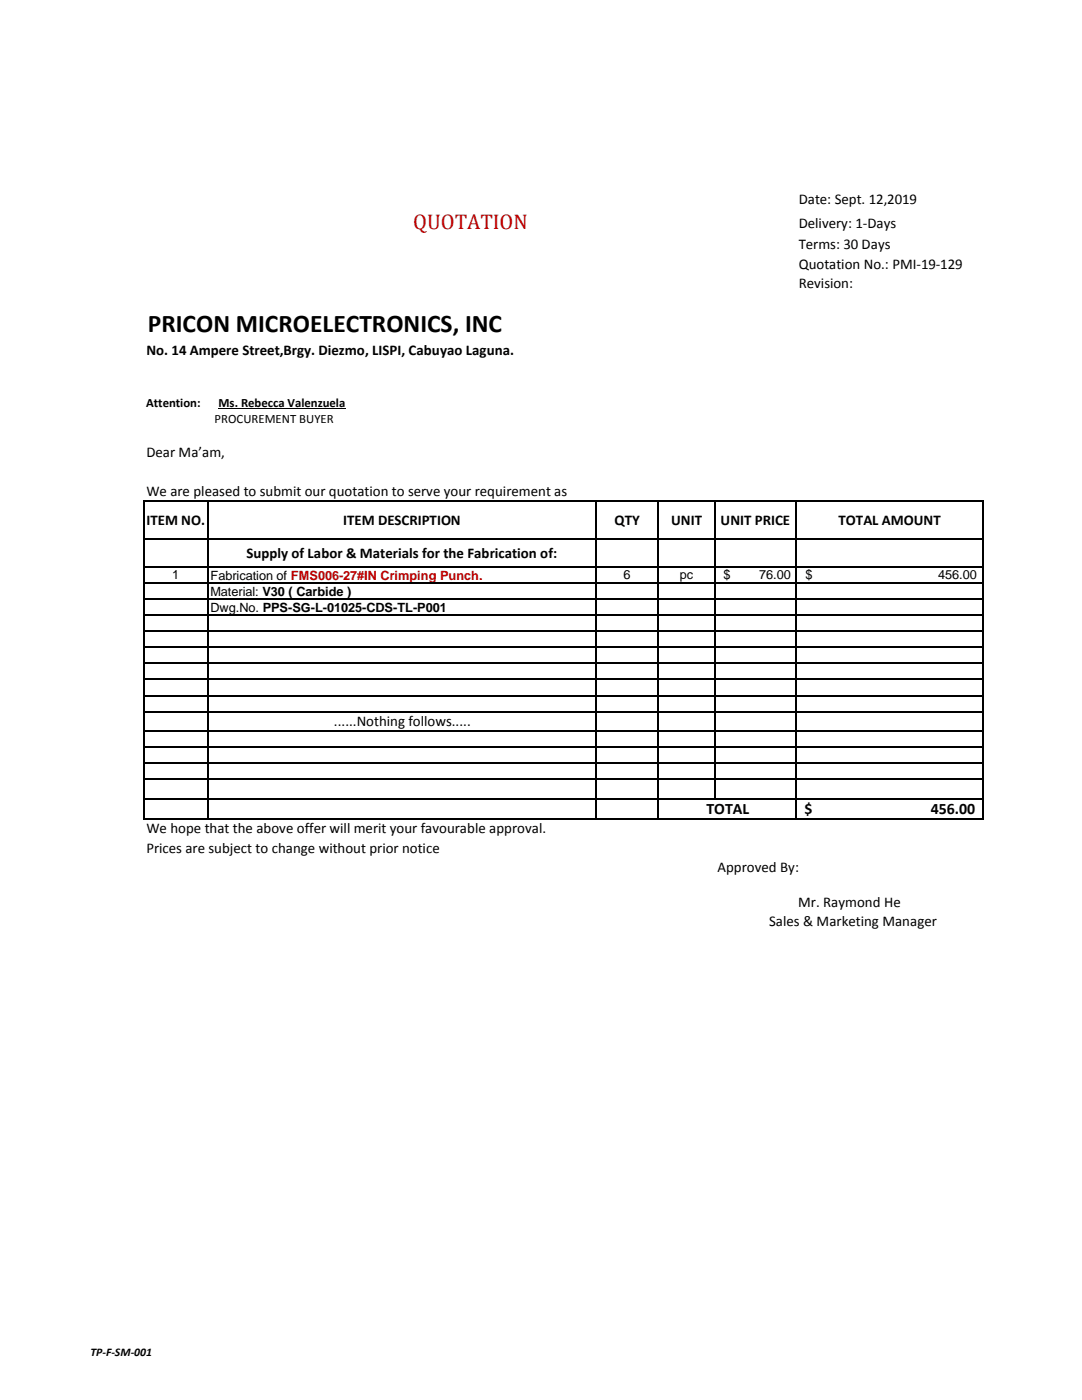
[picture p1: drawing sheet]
<svg xmlns="http://www.w3.org/2000/svg" width="216mm" height="279mm" viewBox="0 0 216 279" stroke-linecap="round" stroke-linejoin="round" font-family="sans-serif">
<defs><g id="words">
<text font-size="5.1" x="29.5" y="66.3">PRICON MICROELECTRONICS, INC</text>
<text font-size="4.2" fill="#c00000" x="82.5" y="45.7">QUOTATION</text>
<g font-size="3.2">
<text x="141" y="162.5">TOTAL</text>
<text x="160.5" y="162.5">$</text>
<text x="185.7" y="162.5">456.00</text>
</g>
<g font-size="3">
<text x="159.4" y="40.7">Date: Sept. 12,2019</text>
<text x="159.4" y="45.5">Delivery: 1-Days</text>
<text x="159.4" y="49.7">Terms: 30 Days</text>
<text x="159.4" y="53.6">Quotation No.: PMI-19-129</text>
<text x="159.4" y="57.5">Revision:</text>
<text x="29.2" y="70.8">No. 14 Ampere Street,Brgy. Diezmo, LISPI, Cabuyao Laguna.</text>
<text x="29.2" y="91.3">Dear Ma’am,</text>
<text x="29.2" y="99">We are pleased to submit our quotation to serve your requirement as</text>
<text x="29.2" y="104.8">ITEM NO.</text>
<text x="68.5" y="104.8">ITEM DESCRIPTION</text>
<text x="122.6" y="104.8">QTY</text>
<text x="133.9" y="104.8">UNIT</text>
<text x="143.8" y="104.8">UNIT PRICE</text>
<text x="167.3" y="104.8">TOTAL AMOUNT</text>
<text x="49.2" y="111.4">Supply of Labor &amp; Materials for the Fabrication of:</text>
<text x="66.6" y="145">......Nothing follows.....</text>
<text x="29.2" y="166.3">We hope that the above offer will merit your favourable approval.</text>
<text x="29.2" y="170.2">Prices are subject to change without prior notice</text>
<text x="143.2" y="174">Approved By:</text>
<text x="153.5" y="184.8">Sales &amp; Marketing Manager</text>
<text x="159.3" y="181">Mr. Raymond He</text>
</g>
<g font-size="2.5">
<text x="29.2" y="81.2">Attention:</text>
<text x="43.6" y="81.2">Ms. Rebecca Valenzuela</text>
<text x="42.8" y="84.4">PROCUREMENT BUYER</text>
<text x="34.4" y="115.5">1</text>
<text x="42" y="115.7">Fabrication of FMS006-27#IN Crimping Punch.</text>
<text x="42" y="118.9">Material: V30 ( Carbide )</text>
<text x="124.4" y="115.6">6</text>
<text x="135.7" y="115.6">pc</text>
<text x="144.4" y="115.5">$</text>
<text x="151.5" y="115.5">76.00</text>
<text x="160.7" y="115.5">$</text>
<text x="187.2" y="115.5">456.00</text>
<text x="42" y="122.1">Dwg.No. PPS-SG-L-01025-CDS-TL-P001</text>
</g>
<text font-size="2.3" x="18.1" y="270.6">TP-F-SM-001</text>
</g></defs>
<path d="M43.6 81.6h25.4" fill="none" stroke="#000" stroke-width=".2"/>
<g fill="none" stroke="#000" stroke-width=".21">
<path d="M28.7 99.8v63.7M28.8 99.9h167.5M28.8 107.6h167.5M28.8 113.1h167.5M28.8 116.3h167.5M28.8 119.5h167.5M41.5 100v63.5M118.9 100v63.5M131.4 100v63.5M142.6 100v59.5M158.8 100v63.5M196.2 100v63.5"/>
<path d="M28.8 122.7h167.5M28.8 125.9h167.5M28.8 129.2h167.5M28.8 132.4h167.5M28.8 135.6h167.5M28.8 138.8h167.5M28.8 142h167.5M28.8 145.9h167.5M28.8 152.3h167.5M28.8 155.5h167.5M28.8 159.4h167.5M28.8 163.4h167.5"/>
</g>
<path d="M28.8 149.1h167.5" fill="none" stroke="#000" stroke-width=".22"/>
<use href="#words"/>
</svg>
